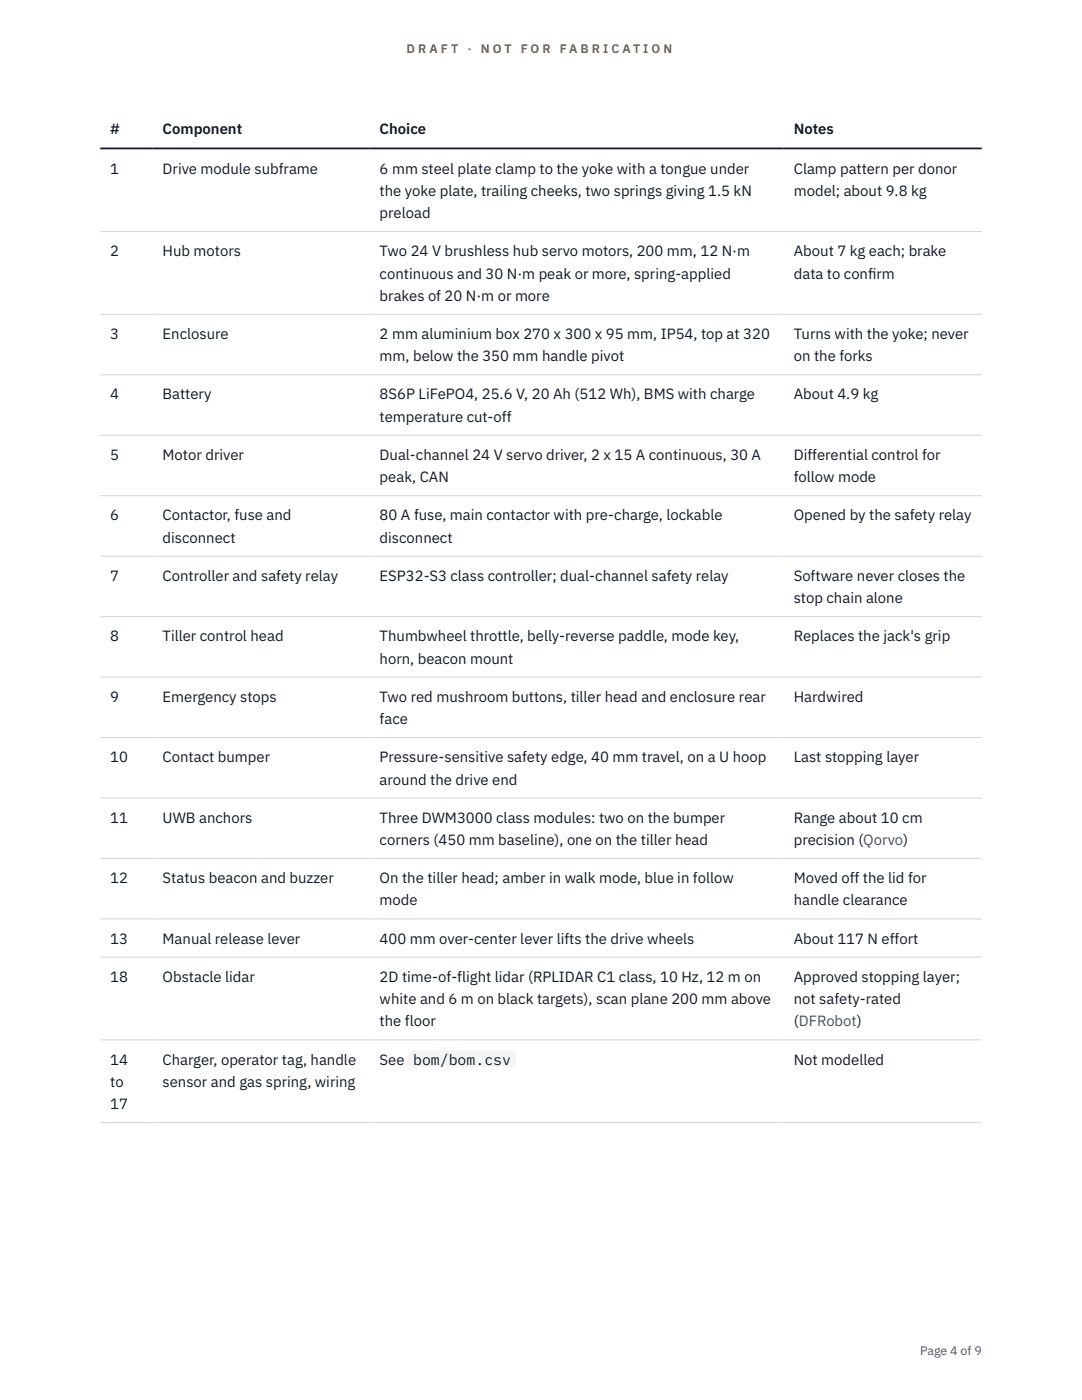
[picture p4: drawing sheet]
<svg xmlns="http://www.w3.org/2000/svg" width="216mm" height="279mm" viewBox="0 0 216 279" stroke-linecap="round" stroke-linejoin="round" font-family="sans-serif">
<defs><g id="words">
<g font-size="3" fill="#111827">
<text x="22" y="26.8">#</text>
<text x="32.4" y="26.8">Component</text>
<text x="75.8" y="26.8">Choice</text>
<text x="158.4" y="26.8">Notes</text>
<text x="22" y="34.6">1</text>
<text x="32.4" y="34.6">Drive module subframe</text>
<text x="75.8" y="34.6">6 mm steel plate clamp to the yoke with a tongue under</text>
<text x="158.4" y="34.6">Clamp pattern per donor</text>
<text x="75.8" y="39.1">the yoke plate, trailing cheeks, two springs giving 1.5 kN</text>
<text x="158.4" y="39.1">model; about 9.8 kg</text>
<text x="75.8" y="43.5">preload</text>
<text x="22" y="51.1">2</text>
<text x="32.4" y="51.1">Hub motors</text>
<text x="75.8" y="51.1">Two 24 V brushless hub servo motors, 200 mm, 12 N·m</text>
<text x="158.4" y="51.1">About 7 kg each; brake</text>
<text x="75.8" y="55.6">continuous and 30 N·m peak or more, spring-applied</text>
<text x="158.4" y="55.6">data to conf</text>
<text x="173.2" y="55.6">irm</text>
<text x="75.8" y="60">brakes of 20 N·m or more</text>
<text x="22" y="67.7">3</text>
<text x="32.4" y="67.7">Enclosure</text>
<text x="75.8" y="67.7">2 mm aluminium box 270 x 300 x 95 mm, IP54, top at 320</text>
<text x="158.4" y="67.7">Turns with the yoke; never</text>
<text x="75.8" y="72.1">mm, below the 350 mm handle pivot</text>
<text x="158.4" y="72.1">on the forks</text>
<text x="22" y="79.7">4</text>
<text x="32.4" y="79.7">Battery</text>
<text x="75.8" y="79.7">8S6P LiFePO4, 25.6 V, 20 Ah (512 Wh), BMS with charge</text>
<text x="158.4" y="79.7">About 4.9 kg</text>
<text x="75.8" y="84.2">temperature cut-off</text>
<text x="22" y="91.8">5</text>
<text x="32.4" y="91.8">Motor driver</text>
<text x="75.8" y="91.8">Dual-channel 24 V servo driver, 2 x 15 A continuous, 30 A</text>
<text x="158.4" y="91.8">Differential control for</text>
<text x="75.8" y="96.2">peak, CAN</text>
<text x="158.4" y="96.2">follow mode</text>
<text x="22" y="103.9">6</text>
<text x="32.4" y="103.9">Contactor, fuse and</text>
<text x="75.8" y="103.9">80 A fuse, main contactor with pre-charge, lockable</text>
<text x="158.4" y="103.9">Opened by the safety relay</text>
<text x="32.4" y="108.3">disconnect</text>
<text x="75.8" y="108.3">disconnect</text>
<text x="22" y="115.9">7</text>
<text x="32.4" y="115.9">Controller and safety relay</text>
<text x="75.8" y="115.9">ESP32-S3 class controller; dual-channel safety relay</text>
<text x="158.4" y="115.9">Software never closes the</text>
<text x="158.4" y="120.4">stop chain alone</text>
<text x="22" y="128">8</text>
<text x="32.4" y="128">Tiller control head</text>
<text x="75.8" y="128">Thumbwheel throttle, belly-reverse paddle, mode key,</text>
<text x="158.4" y="128">Replaces the jack's grip</text>
<text x="75.8" y="132.4">horn, beacon mount</text>
<text x="22" y="140.1">9</text>
<text x="32.4" y="140.1">Emergency stops</text>
<text x="75.8" y="140.1">Two red mushroom buttons, tiller head and enclosure rear</text>
<text x="158.4" y="140.1">Hardwired</text>
<text x="75.8" y="144.5">face</text>
<text x="22" y="152.1">10</text>
<text x="32.4" y="152.1">Contact bumper</text>
<text x="75.8" y="152.1">Pressure-sensitive safety edge, 40 mm travel, on a U hoop</text>
<text x="158.4" y="152.1">Last stopping layer</text>
<text x="75.8" y="156.6">around the drive end</text>
<text x="22" y="164.2">11</text>
<text x="32.4" y="164.2">UWB anchors</text>
<text x="75.8" y="164.2">Three DWM3000 class modules: two on the bumper</text>
<text x="158.4" y="164.2">Range about 10 cm</text>
<text x="75.8" y="168.6">corners (450 mm baseline), one on the tiller head</text>
<text x="158.4" y="168.6">precision (Qorvo)</text>
<text x="22" y="176.3">12</text>
<text x="32.4" y="176.3">Status beacon and buzzer</text>
<text x="75.8" y="176.3">On the tiller head; amber in walk mode, blue in follow</text>
<text x="158.4" y="176.3">Moved off the lid for</text>
<text x="75.8" y="180.7">mode</text>
<text x="158.4" y="180.7">handle clearance</text>
<text x="22" y="188.3">13</text>
<text x="32.4" y="188.3">Manual release lever</text>
<text x="75.8" y="188.3">400 mm over-center lever lifts the drive wheels</text>
<text x="158.4" y="188.3">About 117 N effort</text>
<text x="22" y="195.9">18</text>
<text x="32.4" y="195.9">Obstacle lidar</text>
<text x="75.8" y="195.9">2D time-of-flight lidar (RPLIDAR C1 class, 10 Hz, 12 m on</text>
<text x="158.4" y="195.9">Approved stopping layer;</text>
<text x="75.8" y="200.4">white and 6 m on black targets), scan plane 200 mm above</text>
<text x="158.4" y="200.4">not safety-rated</text>
<text x="75.8" y="204.8">the floor</text>
<text x="158.4" y="204.8">(DFRobot)</text>
<text x="22" y="212.5">14</text>
<text x="32.4" y="212.5">Charger, operator tag, handle</text>
<text x="75.8" y="212.5">See</text>
<text x="82.4" y="212.5">bom/bom.csv</text>
<text x="158.4" y="212.5">Not modelled</text>
<text x="22" y="216.9">to</text>
<text x="22" y="221.3">17</text>
<text x="32.4" y="216.9">sensor and gas spring, wiring</text>
</g>
<g font-size="2.5" fill="#b45309">
<text x="81.1" y="10.5">D R A F T</text>
<text x="93.3" y="10.5">·</text>
<text x="95.9" y="10.5">N O T</text>
<text x="103.9" y="10.5">F O R</text>
<text x="111.7" y="10.5">F A B R I C A T I O N</text>
</g>
<text font-size="2.5" fill="#4b5563" x="183.6" y="270.3">Page 4 of 9</text>
</g></defs>
<g fill="none" stroke="#d1d5db" stroke-width=".2">
<path d="M20 46.2h175.9M20 62.7h175.9M20 74.8h175.9M20 86.9h175.9M20 98.9h175.9M20 111h175.9M20 123.1h175.9M20 135.1h175.9M20 147.2h175.9M20 159.3h175.9M20 171.3h175.9M20 183.4h175.9"/>
<path d="M20 191h175.9M20 207.5h175.9M20 224h175.9"/>
</g>
<path d="M20 29.6h175.9" fill="none" stroke="#111827" stroke-width=".35"/>
<path d="M81.4 209.7h21.6v3.3h-21.6z" fill="#f3f4f6"/>
<use href="#words"/>
</svg>
